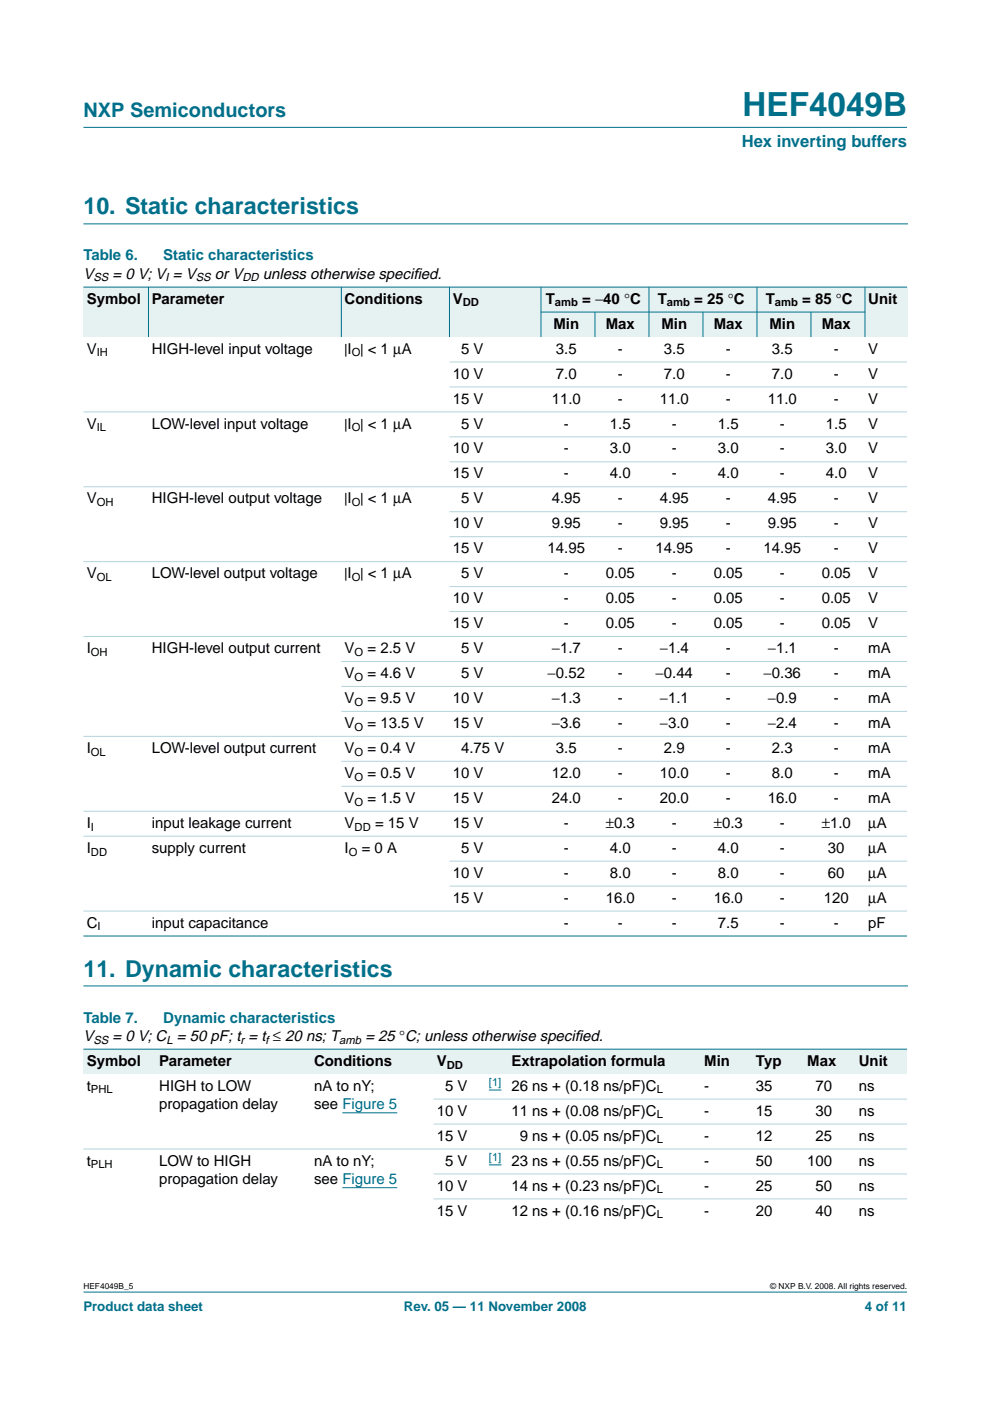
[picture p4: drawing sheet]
<svg xmlns="http://www.w3.org/2000/svg" width="210mm" height="297mm" viewBox="0 0 210 297" stroke-linecap="round" stroke-linejoin="round" font-family="sans-serif">
<defs><g id="words">
<text font-size="7.1" fill="#00708a" x="157.4" y="24.7">HEF4049B</text>
<g font-size="4.9" fill="#00708a">
<text x="17.7" y="45.5">10. Static characteristics</text>
<text x="17.7" y="207">11. Dynamic characteristics</text>
</g>
<text font-size="4.2" fill="#00708a" x="17.7" y="24.9">NXP Semiconductors</text>
<text font-size="3.5" fill="#00708a" x="157.3" y="31.1">Hex inverting buffers</text>
<g font-size="3.2" fill="#00708a">
<text x="17.7" y="55.2">Table 6.</text>
<text x="34.6" y="55.2">Static characteristics</text>
<text x="17.7" y="216.8">Table 7.</text>
<text x="34.6" y="216.8">Dynamic characteristics</text>
</g>
<g font-size="3.2">
<text x="17.7" y="59.1">V</text>
<text x="23.9" y="59.1">= 0 V; V = V</text>
<text x="45.6" y="59.1">or V</text>
<text x="55.7" y="59.1">unless otherwise specif</text>
<text x="87.7" y="59.1">ied.</text>
<text x="18.4" y="64.4">Symbol</text>
<text x="32.2" y="64.4">Parameter</text>
<text x="73.1" y="64.4">Conditions</text>
<text x="96" y="64.4">V</text>
<text x="115.7" y="64.4">T</text>
<text x="123.4" y="64.4">= −40 °C</text>
<text x="139.5" y="64.4">T</text>
<text x="147.2" y="64.4">= 25 °C</text>
<text x="162.4" y="64.4">T</text>
<text x="170.1" y="64.4">= 85 °C</text>
<text x="184.1" y="64.4">Unit</text>
<text x="117.3" y="69.7">Min</text>
<text x="128.4" y="69.7">Max</text>
<text x="140.2" y="69.7">Min</text>
<text x="151.3" y="69.7">Max</text>
<text x="163.1" y="69.7">Min</text>
<text x="174.2" y="69.7">Max</text>
<text x="18.4" y="75">V</text>
<text x="32.2" y="75">HIGH-level input voltage</text>
<text x="73.1" y="75">|I | &lt; 1 µA</text>
<text x="97.8" y="75">5 V</text>
<text x="117.9" y="75">3.5</text>
<text x="131" y="75">-</text>
<text x="140.8" y="75">3.5</text>
<text x="153.9" y="75">-</text>
<text x="163.7" y="75">3.5</text>
<text x="176.8" y="75">-</text>
<text x="184.1" y="75">V</text>
<text x="96" y="80.3">10 V</text>
<text x="117.9" y="80.3">7.0</text>
<text x="131" y="80.3">-</text>
<text x="140.8" y="80.3">7.0</text>
<text x="153.9" y="80.3">-</text>
<text x="163.7" y="80.3">7.0</text>
<text x="176.8" y="80.3">-</text>
<text x="184.1" y="80.3">V</text>
<text x="96" y="85.6">15 V</text>
<text x="117" y="85.6">11.0</text>
<text x="131" y="85.6">-</text>
<text x="139.9" y="85.6">11.0</text>
<text x="153.9" y="85.6">-</text>
<text x="162.8" y="85.6">11.0</text>
<text x="176.8" y="85.6">-</text>
<text x="184.1" y="85.6">V</text>
<text x="18.4" y="90.9">V</text>
<text x="32.2" y="90.9">LOW-level input voltage</text>
<text x="73.1" y="90.9">|I | &lt; 1 µA</text>
<text x="97.8" y="90.9">5 V</text>
<text x="119.5" y="90.9">-</text>
<text x="129.3" y="90.9">1.5</text>
<text x="142.4" y="90.9">-</text>
<text x="152.2" y="90.9">1.5</text>
<text x="165.3" y="90.9">-</text>
<text x="175.1" y="90.9">1.5</text>
<text x="184.1" y="90.9">V</text>
<text x="96" y="96.1">10 V</text>
<text x="96" y="101.4">15 V</text>
<text x="119.5" y="96.1">-</text>
<text x="119.5" y="101.4">-</text>
<text x="129.3" y="96.1">3.0</text>
<text x="129.3" y="101.4">4.0</text>
<text x="142.4" y="96.1">-</text>
<text x="142.4" y="101.4">-</text>
<text x="152.2" y="96.1">3.0</text>
<text x="152.2" y="101.4">4.0</text>
<text x="165.3" y="96.1">-</text>
<text x="165.3" y="101.4">-</text>
<text x="175.1" y="96.1">3.0</text>
<text x="175.1" y="101.4">4.0</text>
<text x="184.1" y="96.1">V</text>
<text x="184.1" y="101.4">V</text>
<text x="18.4" y="106.7">V</text>
<text x="32.2" y="106.7">HIGH-level output voltage</text>
<text x="73.1" y="106.7">|I | &lt; 1 µA</text>
<text x="97.8" y="106.7">5 V</text>
<text x="117" y="106.7">4.95</text>
<text x="131" y="106.7">-</text>
<text x="139.9" y="106.7">4.95</text>
<text x="153.9" y="106.7">-</text>
<text x="162.8" y="106.7">4.95</text>
<text x="176.8" y="106.7">-</text>
<text x="184.1" y="106.7">V</text>
<text x="96" y="112">10 V</text>
<text x="117" y="112">9.95</text>
<text x="131" y="112">-</text>
<text x="139.9" y="112">9.95</text>
<text x="153.9" y="112">-</text>
<text x="162.8" y="112">9.95</text>
<text x="176.8" y="112">-</text>
<text x="184.1" y="112">V</text>
<text x="96" y="117.3">15 V</text>
<text x="116.1" y="117.3">14.95</text>
<text x="131" y="117.3">-</text>
<text x="139" y="117.3">14.95</text>
<text x="153.9" y="117.3">-</text>
<text x="161.9" y="117.3">14.95</text>
<text x="176.8" y="117.3">-</text>
<text x="184.1" y="117.3">V</text>
<text x="18.4" y="122.6">V</text>
<text x="32.2" y="122.6">LOW-level output voltage</text>
<text x="73.1" y="122.6">|I | &lt; 1 µA</text>
<text x="97.8" y="122.6">5 V</text>
<text x="119.5" y="122.6">-</text>
<text x="128.4" y="122.6">0.05</text>
<text x="142.4" y="122.6">-</text>
<text x="151.3" y="122.6">0.05</text>
<text x="165.3" y="122.6">-</text>
<text x="174.2" y="122.6">0.05</text>
<text x="184.1" y="122.6">V</text>
<text x="96" y="127.9">10 V</text>
<text x="119.5" y="127.9">-</text>
<text x="128.4" y="127.9">0.05</text>
<text x="142.4" y="127.9">-</text>
<text x="151.3" y="127.9">0.05</text>
<text x="165.3" y="127.9">-</text>
<text x="174.2" y="127.9">0.05</text>
<text x="184.1" y="127.9">V</text>
<text x="96" y="133.2">15 V</text>
<text x="119.5" y="133.2">-</text>
<text x="128.4" y="133.2">0.05</text>
<text x="142.4" y="133.2">-</text>
<text x="151.3" y="133.2">0.05</text>
<text x="165.3" y="133.2">-</text>
<text x="174.2" y="133.2">0.05</text>
<text x="184.1" y="133.2">V</text>
<text x="18.4" y="138.5">I</text>
<text x="32.2" y="138.5">HIGH-level output current</text>
<text x="73.1" y="143.8">V</text>
<text x="73.1" y="138.5">V</text>
<text x="77.9" y="138.5">= 2.5 V</text>
<text x="77.9" y="143.8">= 4.6 V</text>
<text x="97.8" y="138.5">5 V</text>
<text x="97.8" y="143.8">5 V</text>
<text x="116.1" y="143.8">−0.52</text>
<text x="117" y="138.5">−1.7</text>
<text x="131" y="138.5">-</text>
<text x="131" y="143.8">-</text>
<text x="139" y="143.8">−0.44</text>
<text x="139.9" y="138.5">−1.4</text>
<text x="153.9" y="138.5">-</text>
<text x="153.9" y="143.8">-</text>
<text x="161.9" y="143.8">−0.36</text>
<text x="162.8" y="138.5">−1.1</text>
<text x="176.8" y="138.5">-</text>
<text x="176.8" y="143.8">-</text>
<text x="184.1" y="138.5">mA</text>
<text x="184.1" y="143.8">mA</text>
<text x="73.1" y="149.1">V</text>
<text x="77.9" y="149.1">= 9.5 V</text>
<text x="96" y="149.1">10 V</text>
<text x="117" y="149.1">−1.3</text>
<text x="131" y="149.1">-</text>
<text x="139.9" y="149.1">−1.1</text>
<text x="153.9" y="149.1">-</text>
<text x="162.8" y="149.1">−0.9</text>
<text x="176.8" y="149.1">-</text>
<text x="184.1" y="149.1">mA</text>
<text x="73.1" y="154.4">V</text>
<text x="77.9" y="154.4">= 13.5 V</text>
<text x="96" y="154.4">15 V</text>
<text x="117" y="154.4">−3.6</text>
<text x="131" y="154.4">-</text>
<text x="139.9" y="154.4">−3.0</text>
<text x="153.9" y="154.4">-</text>
<text x="162.8" y="154.4">−2.4</text>
<text x="176.8" y="154.4">-</text>
<text x="184.1" y="154.4">mA</text>
<text x="18.4" y="159.6">I</text>
<text x="32.2" y="159.6">LOW-level output current</text>
<text x="73.1" y="159.6">V</text>
<text x="77.9" y="159.6">= 0.4 V</text>
<text x="97.8" y="159.6">4.75 V</text>
<text x="117.9" y="159.6">3.5</text>
<text x="131" y="159.6">-</text>
<text x="140.8" y="159.6">2.9</text>
<text x="153.9" y="159.6">-</text>
<text x="163.7" y="159.6">2.3</text>
<text x="176.8" y="159.6">-</text>
<text x="184.1" y="159.6">mA</text>
<text x="73.1" y="164.9">V</text>
<text x="77.9" y="164.9">= 0.5 V</text>
<text x="96" y="164.9">10 V</text>
<text x="117" y="164.9">12.0</text>
<text x="131" y="164.9">-</text>
<text x="139.9" y="164.9">10.0</text>
<text x="153.9" y="164.9">-</text>
<text x="163.7" y="164.9">8.0</text>
<text x="176.8" y="164.9">-</text>
<text x="184.1" y="164.9">mA</text>
<text x="73.1" y="170.2">V</text>
<text x="77.9" y="170.2">= 1.5 V</text>
<text x="96" y="170.2">15 V</text>
<text x="117" y="170.2">24.0</text>
<text x="131" y="170.2">-</text>
<text x="139.9" y="170.2">20.0</text>
<text x="153.9" y="170.2">-</text>
<text x="162.8" y="170.2">16.0</text>
<text x="176.8" y="170.2">-</text>
<text x="184.1" y="170.2">mA</text>
<text x="18.4" y="175.5">I</text>
<text x="32.2" y="175.5">input leakage current</text>
<text x="73.1" y="175.5">V</text>
<text x="79.5" y="175.5">= 15 V</text>
<text x="96" y="175.5">15 V</text>
<text x="119.5" y="175.5">-</text>
<text x="128.4" y="175.5">±0.3</text>
<text x="142.4" y="175.5">-</text>
<text x="151.3" y="175.5">±0.3</text>
<text x="165.3" y="175.5">-</text>
<text x="174.2" y="175.5">±1.0</text>
<text x="184.1" y="175.5">µA</text>
<text x="18.4" y="180.8">I</text>
<text x="32.2" y="180.8">supply current</text>
<text x="73.1" y="180.8">I</text>
<text x="76.7" y="180.8">= 0 A</text>
<text x="97.8" y="180.8">5 V</text>
<text x="119.5" y="180.8">-</text>
<text x="129.3" y="180.8">4.0</text>
<text x="142.4" y="180.8">-</text>
<text x="152.2" y="180.8">4.0</text>
<text x="165.3" y="180.8">-</text>
<text x="175.6" y="180.8">30</text>
<text x="184.1" y="180.8">µA</text>
<text x="96" y="186.1">10 V</text>
<text x="96" y="191.4">15 V</text>
<text x="119.5" y="186.1">-</text>
<text x="119.5" y="191.4">-</text>
<text x="128.4" y="191.4">16.0</text>
<text x="129.3" y="186.1">8.0</text>
<text x="142.4" y="186.1">-</text>
<text x="142.4" y="191.4">-</text>
<text x="151.3" y="191.4">16.0</text>
<text x="152.2" y="186.1">8.0</text>
<text x="165.3" y="186.1">-</text>
<text x="165.3" y="191.4">-</text>
<text x="174.7" y="191.4">120</text>
<text x="175.6" y="186.1">60</text>
<text x="184.1" y="186.1">µA</text>
<text x="184.1" y="191.4">µA</text>
<text x="18.4" y="196.7">C</text>
<text x="32.2" y="196.7">input capacitance</text>
<text x="119.5" y="196.7">-</text>
<text x="131" y="196.7">-</text>
<text x="142.4" y="196.7">-</text>
<text x="152.2" y="196.7">7.5</text>
<text x="165.3" y="196.7">-</text>
<text x="176.8" y="196.7">-</text>
<text x="184.1" y="196.7">pF</text>
<text x="17.7" y="220.7">V</text>
<text x="23.9" y="220.7">= 0 V; C = 50 pF; t = t ≤ 20 ns; T</text>
<text x="77.5" y="220.7">= 25 °C; unless otherwise specif</text>
<text x="121.9" y="220.7">ied.</text>
<text x="18.4" y="226">Symbol</text>
<text x="33.8" y="226">Parameter</text>
<text x="66.6" y="226">Conditions</text>
<text x="92.6" y="226">V</text>
<text x="108.4" y="226">Extrapolation formula</text>
<text x="149.3" y="226">Min</text>
<text x="160.2" y="226">Typ</text>
<text x="171.2" y="226">Max</text>
<text x="182.1" y="226">Unit</text>
<text x="18.4" y="231.3">t</text>
<text x="33.8" y="231.3">HIGH to LOW</text>
<text x="66.6" y="231.3">nA to nY;</text>
<text x="94.4" y="231.3">5 V</text>
<text x="108.4" y="231.3">26 ns + (0.18 ns/pF)C</text>
<text x="149.3" y="231.3">-</text>
<text x="160.2" y="231.3">35</text>
<text x="172.9" y="231.3">70</text>
<text x="182.1" y="231.3">ns</text>
<text x="33.8" y="235.1">propagation delay</text>
<text x="66.6" y="235.1">see Figure 5</text>
<text x="92.6" y="236.6">10 V</text>
<text x="108.4" y="236.6">11 ns + (0.08 ns/pF)C</text>
<text x="149.3" y="236.6">-</text>
<text x="160.2" y="236.6">15</text>
<text x="172.9" y="236.6">30</text>
<text x="182.1" y="236.6">ns</text>
<text x="92.6" y="241.8">15 V</text>
<text x="110.2" y="241.8">9 ns + (0.05 ns/pF)C</text>
<text x="149.3" y="241.8">-</text>
<text x="160.2" y="241.8">12</text>
<text x="172.9" y="241.8">25</text>
<text x="182.1" y="241.8">ns</text>
<text x="18.4" y="247.1">t</text>
<text x="33.8" y="247.1">LOW to HIGH</text>
<text x="33.8" y="251">propagation delay</text>
<text x="66.6" y="247.1">nA to nY;</text>
<text x="66.6" y="251">see Figure 5</text>
<text x="94.4" y="247.1">5 V</text>
<text x="108.4" y="247.1">23 ns + (0.55 ns/pF)C</text>
<text x="149.3" y="247.1">-</text>
<text x="160.2" y="247.1">50</text>
<text x="171.2" y="247.1">100</text>
<text x="182.1" y="247.1">ns</text>
<text x="92.6" y="252.4">10 V</text>
<text x="92.6" y="257.7">15 V</text>
<text x="108.4" y="252.4">14 ns + (0.23 ns/pF)C</text>
<text x="108.4" y="257.7">12 ns + (0.16 ns/pF)C</text>
<text x="149.3" y="252.4">-</text>
<text x="149.3" y="257.7">-</text>
<text x="160.2" y="252.4">25</text>
<text x="160.2" y="257.7">20</text>
<text x="172.9" y="252.4">50</text>
<text x="172.9" y="257.7">40</text>
<text x="182.1" y="252.4">ns</text>
<text x="182.1" y="257.7">ns</text>
</g>
<g font-size="2.8" fill="#00708a">
<text x="17.7" y="278">Product data sheet</text>
<text x="85.6" y="278">Rev. 05 — 11 November 2008</text>
<text x="183.4" y="278">4 of 11</text>
</g>
<g font-size="2.4">
<text x="19.8" y="59.7">SS</text>
<text x="35.1" y="59.7">I</text>
<text x="41.5" y="59.7">SS</text>
<text x="51.4" y="59.7">DD</text>
<text x="98.1" y="65">DD</text>
<text x="117.7" y="65">amb</text>
<text x="141.4" y="65">amb</text>
<text x="164.3" y="65">amb</text>
<text x="20.5" y="75.6">IH</text>
<text x="74.6" y="75.6">O</text>
<text x="20.5" y="91.4">IL</text>
<text x="74.6" y="91.4">O</text>
<text x="20.5" y="107.3">OH</text>
<text x="74.6" y="107.3">O</text>
<text x="20.5" y="123.2">OL</text>
<text x="74.6" y="123.2">O</text>
<text x="19.3" y="139.1">OH</text>
<text x="75.2" y="139.1">O</text>
<text x="75.2" y="144.3">O</text>
<text x="75.2" y="149.6">O</text>
<text x="75.2" y="154.9">O</text>
<text x="19.3" y="160.2">OL</text>
<text x="75.2" y="160.2">O</text>
<text x="75.2" y="165.5">O</text>
<text x="75.2" y="170.8">O</text>
<text x="19.3" y="176.1">I</text>
<text x="75.2" y="176.1">DD</text>
<text x="19.3" y="181.4">DD</text>
<text x="74" y="181.4">O</text>
<text x="20.7" y="197.3">I</text>
<text x="19.8" y="221.3">SS</text>
<text x="35.3" y="221.3">L</text>
<text x="51" y="221.3">r</text>
<text x="56.3" y="221.3">f</text>
<text x="71.9" y="221.3">amb</text>
<text x="94.7" y="226.5">DD</text>
<text x="19.3" y="231.8">PHL</text>
<text x="139.2" y="231.8">L</text>
<text x="139.2" y="237.1">L</text>
<text x="139.2" y="242.4">L</text>
<text x="19.3" y="247.7">PLH</text>
<text x="139.2" y="247.7">L</text>
<text x="139.2" y="253">L</text>
<text x="139.2" y="258.3">L</text>
</g>
<g font-size="2.4" fill="#00f">
<text x="103.7" y="230.3">[1]</text>
<text x="103.7" y="246.2">[1]</text>
</g>
<g font-size="1.8">
<text x="17.7" y="273.4">HEF4049B_5</text>
<text x="163.3" y="273.4">© NXP B.V. 2008. All rights reserved.</text>
</g>
</g></defs>
<g fill="#00708a" stroke="#00708a" stroke-width=".21">
<path d="M17.7 273.9h174.6z"/>
<path d="M17.7 27h174.6z"/>
</g>
<path d="M17.7 47.5h174.7M17.7 209h174.7" fill="none" stroke="#00708a" stroke-width=".21"/>
<g fill="#e6f2f2">
<path d="M17.7 60.9h13.8v10.6h-13.8z" fill-rule="evenodd"/>
<path d="M31.5 60.9h40.9v10.6h-40.9z" fill-rule="evenodd"/>
<path d="M72.4 60.9h22.9v10.6h-22.9z" fill-rule="evenodd"/>
<path d="M95.3 60.9h19.4v10.6h-19.4z" fill-rule="evenodd"/>
<path d="M114.7 60.9h22.9v5.3h-22.9z" fill-rule="evenodd"/>
<path d="M137.6 60.9h22.9v5.3h-22.9z" fill-rule="evenodd"/>
<path d="M160.5 60.9h22.9v5.3h-22.9z" fill-rule="evenodd"/>
<path d="M183.4 60.9h8.9v10.6h-8.9z" fill-rule="evenodd"/>
<path d="M114.7 66.2h11.4v5.3h-11.4z" fill-rule="evenodd"/>
<path d="M126.1 66.2h11.5v5.3h-11.5z" fill-rule="evenodd"/>
<path d="M137.6 66.2h11.4v5.3h-11.4z" fill-rule="evenodd"/>
<path d="M149 66.2h11.5v5.3h-11.5z" fill-rule="evenodd"/>
<path d="M160.5 66.2h11.4v5.3h-11.4z" fill-rule="evenodd"/>
<path d="M171.9 66.2h11.5v5.3h-11.5z" fill-rule="evenodd"/>
</g>
<g fill="#00708a" stroke="#00708a" stroke-width=".21">
<path d="M31.5 60.8v10.7z"/>
<path d="M72.4 60.8v10.7z"/>
<path d="M95.3 60.8v10.7z"/>
<path d="M114.7 60.8v10.7z"/>
<path d="M126.1 66.1v5.4z"/>
<path d="M137.6 60.8v10.7z"/>
<path d="M149 66.1v5.4z"/>
<path d="M160.5 60.8v10.7z"/>
<path d="M171.9 66.1v5.4z"/>
<path d="M183.4 60.8v10.7z"/>
<path d="M17.7 60.9h174.6z"/>
<path d="M114.7 66.2h68.7z"/>
<path d="M17.7 198.5h174.6z"/>
</g>
<g fill="#b3d4db" stroke="#b3d4db" stroke-width=".21">
<path d="M95.3 76.7h97z"/>
<path d="M95.3 82h97z"/>
<path d="M17.7 87.3h174.6z"/>
<path d="M95.3 92.6h97z"/>
<path d="M95.3 97.9h97z"/>
<path d="M17.7 103.2h174.6z"/>
<path d="M95.3 108.5h97z"/>
<path d="M95.3 113.8h97z"/>
<path d="M17.7 119.1h174.6z"/>
<path d="M95.3 124.4h97z"/>
<path d="M95.3 129.7h97z"/>
<path d="M17.7 135h174.6z"/>
<path d="M72.4 140.2h119.9z"/>
<path d="M72.4 145.5h119.9z"/>
<path d="M72.4 150.8h119.9z"/>
<path d="M17.7 156.1h174.6z"/>
<path d="M72.4 161.4h119.9z"/>
<path d="M72.4 166.7h119.9z"/>
<path d="M17.7 172h174.6z"/>
<path d="M17.7 177.3h174.6z"/>
<path d="M95.3 182.6h97z"/>
<path d="M95.3 187.9h97z"/>
<path d="M17.7 193.2h174.6z"/>
</g>
<g fill="#e6f2f2">
<path d="M17.7 222.4h15.4v5.3h-15.4z" fill-rule="evenodd"/>
<path d="M33.1 222.4h32.8v5.3h-32.8z" fill-rule="evenodd"/>
<path d="M65.9 222.4h26v5.3h-26z" fill-rule="evenodd"/>
<path d="M91.9 222.4h15.8v5.3h-15.8z" fill-rule="evenodd"/>
<path d="M107.7 222.4h40.9v5.3h-40.9z" fill-rule="evenodd"/>
<path d="M148.6 222.4h10.9v5.3h-10.9z" fill-rule="evenodd"/>
<path d="M159.5 222.4h11v5.3h-11z" fill-rule="evenodd"/>
<path d="M170.5 222.4h10.9v5.3h-10.9z" fill-rule="evenodd"/>
<path d="M181.4 222.4h10.9v5.3h-10.9z" fill-rule="evenodd"/>
</g>
<path d="M72.6 235.9h11.6M103.7 231.1h2.6M72.6 251.8h11.6M103.7 247h2.6" fill="none" stroke="#00f" stroke-width=".21"/>
<path d="M17.7 222.4h174.6z" fill="#00708a" stroke="#00708a" stroke-width=".21"/>
<g fill="#b3d4db" stroke="#b3d4db" stroke-width=".21">
<path d="M91.9 233h100.4z"/>
<path d="M91.9 238.3h100.4z"/>
<path d="M17.7 243.6h174.6z"/>
<path d="M91.9 248.9h100.4z"/>
<path d="M91.9 254.2h100.4z"/>
</g>
<use href="#words"/>
</svg>
